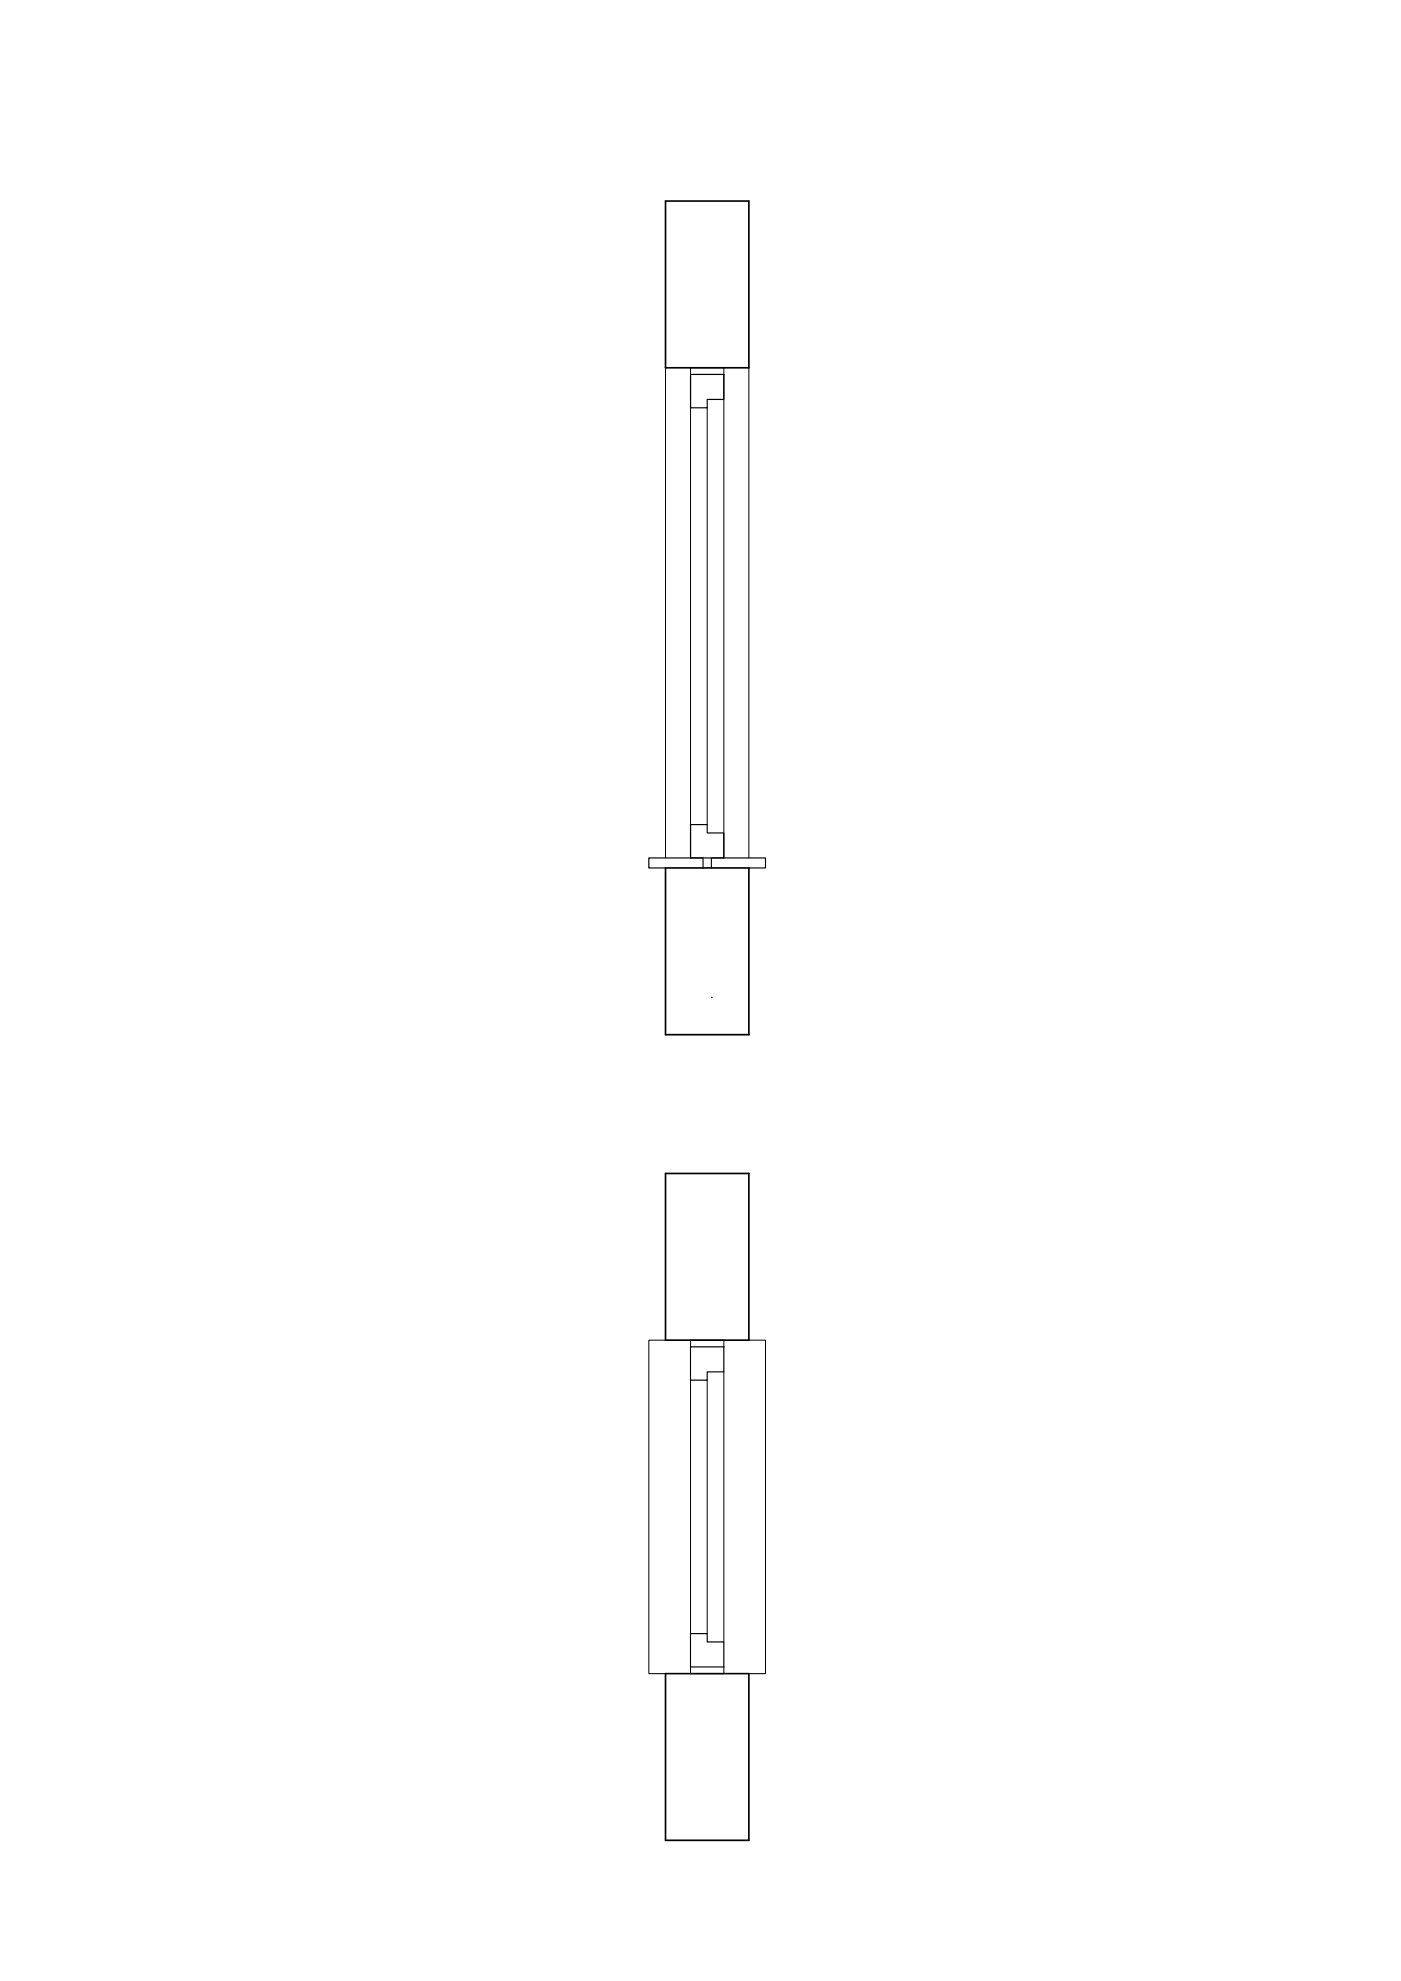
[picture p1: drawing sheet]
<svg xmlns="http://www.w3.org/2000/svg" width="420mm" height="594mm" viewBox="0 0 420 594" stroke-linecap="round" stroke-linejoin="round" font-family="sans-serif">
<!-- layer: MURO -->
<path d="M199.6 60.3h25v50h-25zM199.6 260.3h25v50h-25zM199.6 351.9h25v50h-25zM199.6 501.9h25v50h-25z" fill="none" stroke="#000" stroke-width=".5"/>
<!-- layer: LINEE PROIETTATE -->
<path d="M199.6 110.3v147M207.1 112.3v145M217.1 112.3v145M224.6 110.3v147M212.1 122.3v125M213.3 299.1h.1M199.6 401.9h-5v100h5M207.1 413.9v76M212.1 413.9v76M217.1 411.4v81M224.6 401.9h5v100h-5" fill="none" stroke="#000" stroke-width=".3"/>
<!-- layer: davanzale -->
<path d="M199.6 260.3h-5v-3h16.2v3M213.3 260.3v-3h16.3v3h-5" fill="none" stroke="#000" stroke-width=".35"/>
<!-- layer: telaio -->
<path d="M207.1 112.3h10v7.5h-5v2.5h-5zM207.1 247.3h5v2.5h5v7.5h-10zM207.1 403.9h10v7.5h-5v2.5h-5zM207.1 489.9h5v2.5h5v7.5h-10z" fill="none" stroke="#000" stroke-width=".35"/>
<!-- layer: controtelaio -->
<path d="M207.1 112.3v-2h10v2M207.1 403.9v-2h10v2M207.1 499.9v2h10v-2" fill="none" stroke="#000" stroke-width=".3"/>
</svg>
